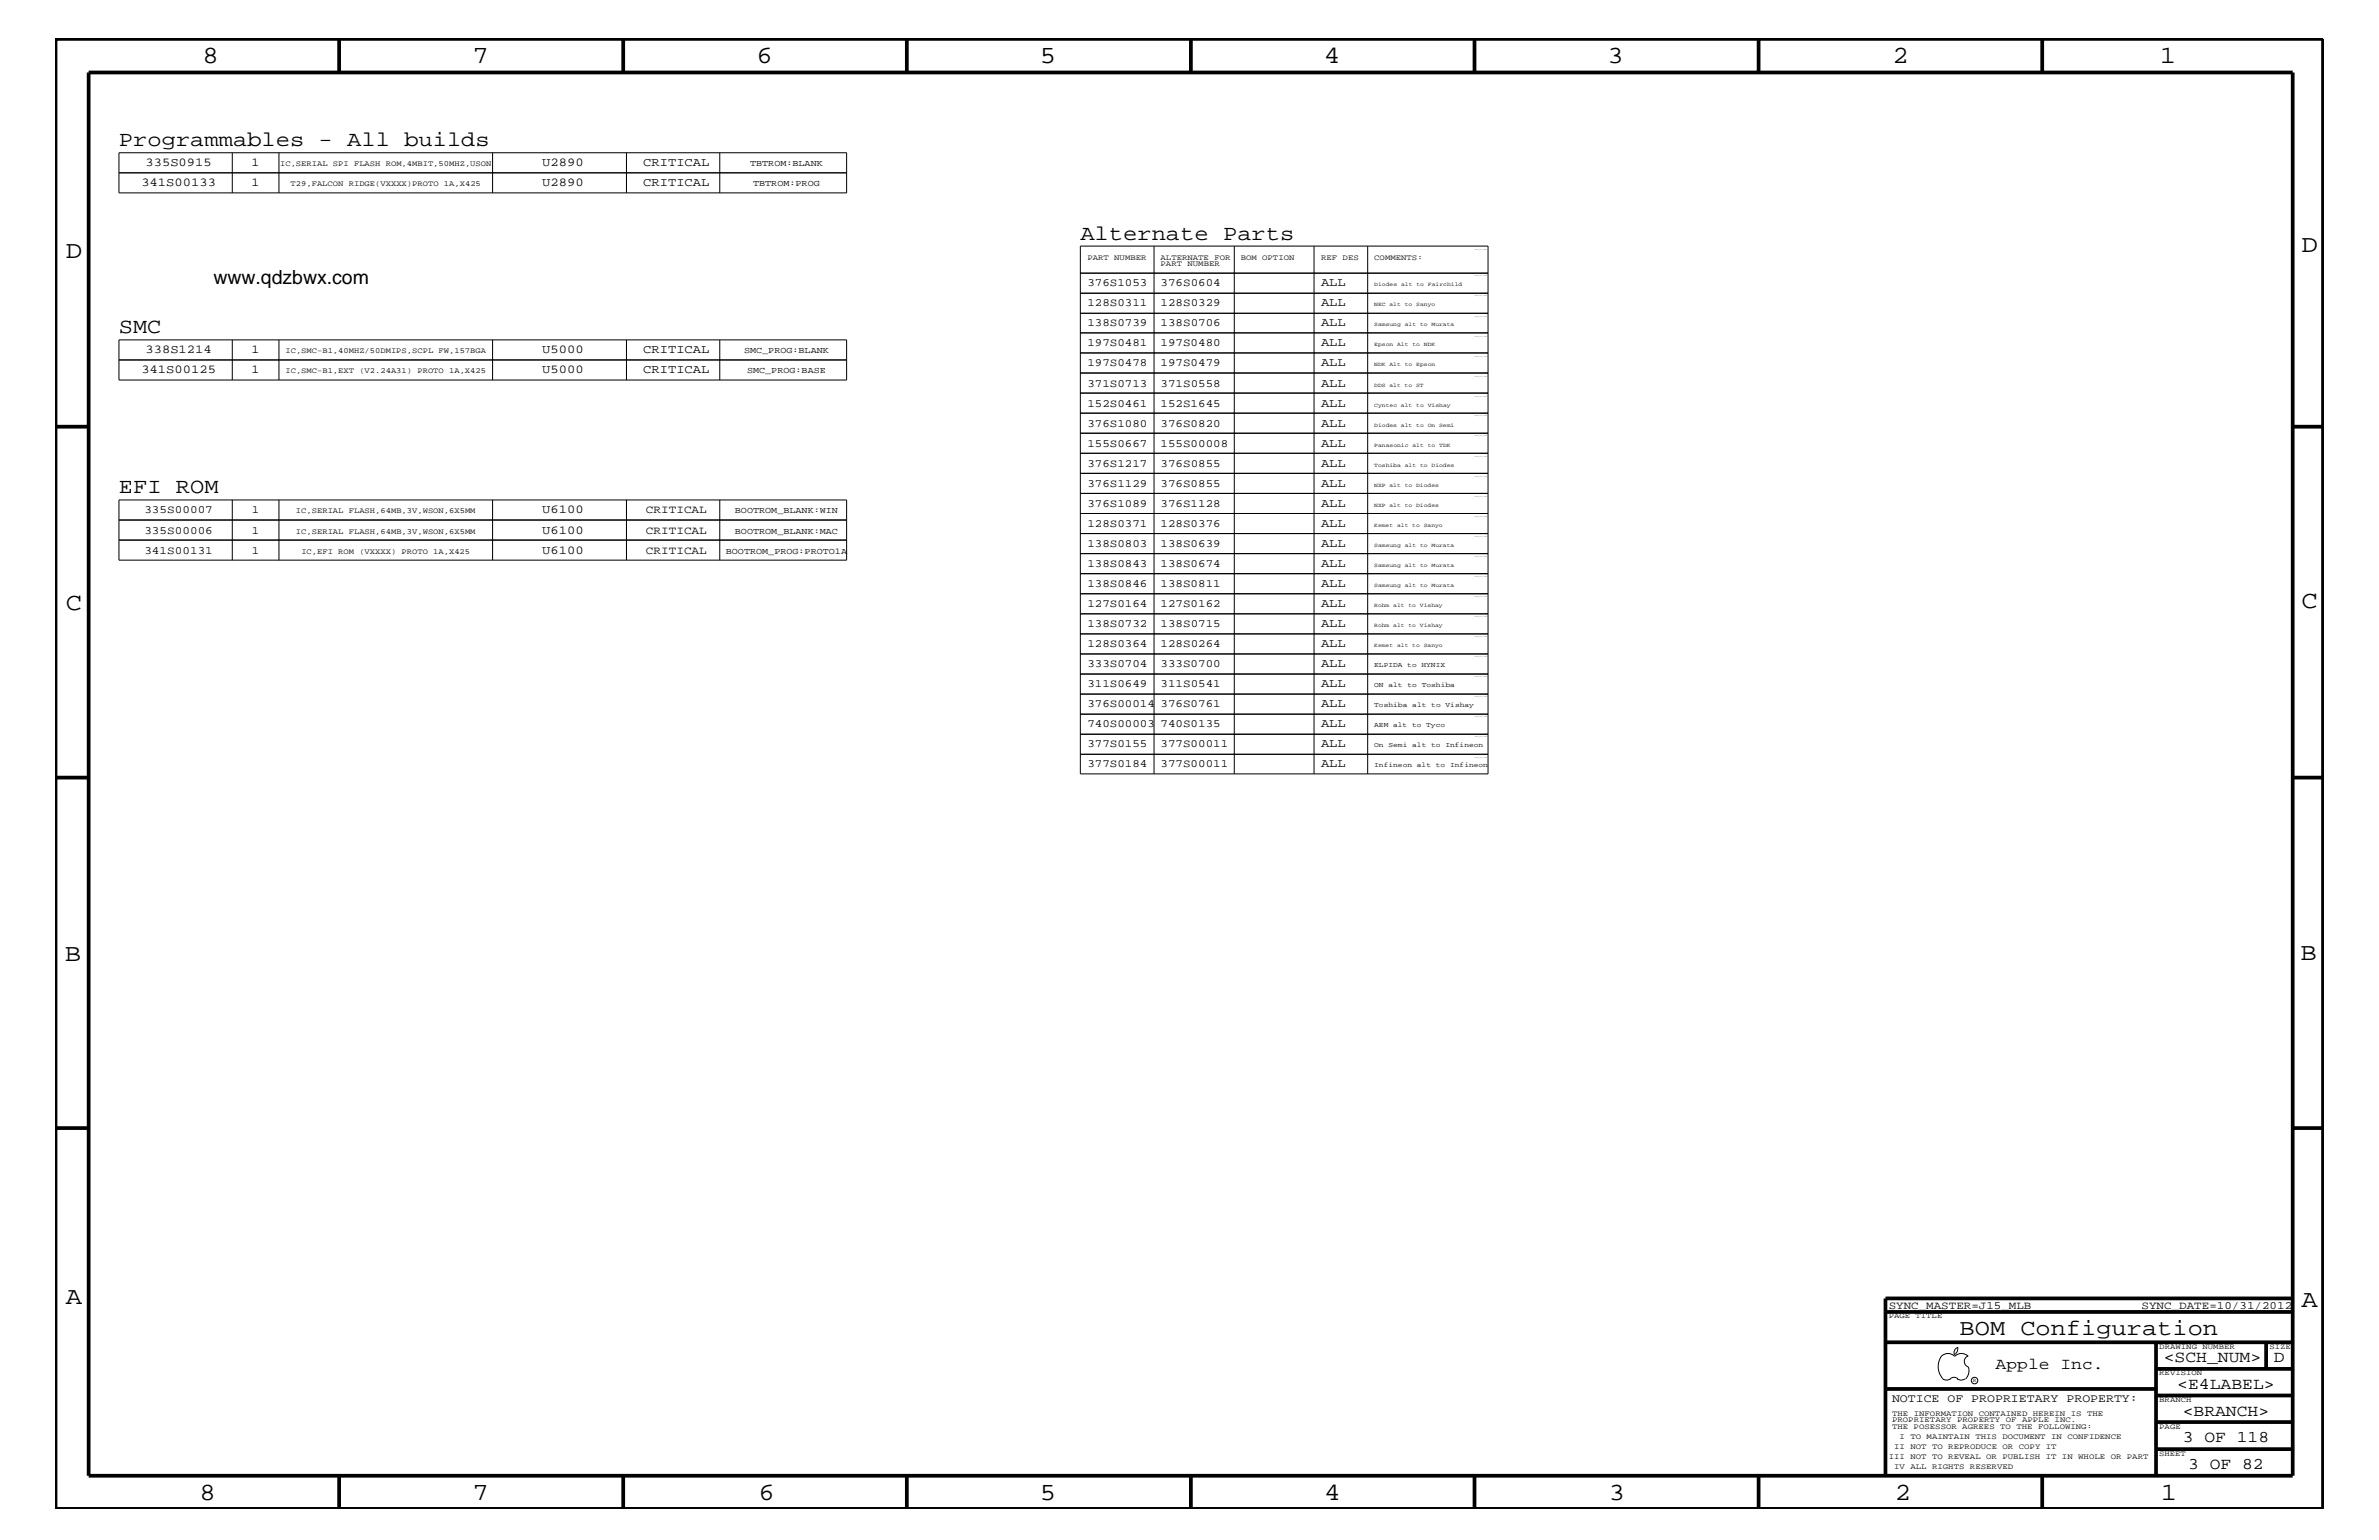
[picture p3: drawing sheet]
<svg xmlns="http://www.w3.org/2000/svg" width="432mm" height="279mm" viewBox="0 0 432 279" stroke-linecap="round" stroke-linejoin="round" font-family="sans-serif">
<defs><g id="words">
<g font-size="4.5">
<text x="36.7" y="11.5">8</text>
<text x="85.8" y="11.5">7</text>
<text x="137.3" y="11.5">6</text>
<text x="188.7" y="11.5">5</text>
<text x="240.3" y="11.5">4</text>
<text x="291.8" y="11.5">3</text>
<text x="343.5" y="11.5">2</text>
<text x="392" y="11.5">1</text>
<text x="11.9" y="46.8">D</text>
<text x="417.7" y="45.7">D</text>
<text x="11.9" y="110.6">C</text>
<text x="417.7" y="110.3">C</text>
<text x="11.8" y="174.3">B</text>
<text x="417.6" y="174.2">B</text>
<text x="11.9" y="236.7">A</text>
<text x="417.7" y="237.1">A</text>
<text x="36.2" y="272.1">8</text>
<text x="85.8" y="272.1">7</text>
<text x="137.7" y="272.1">6</text>
<text x="188.7" y="272.1">5</text>
<text x="240.4" y="272.1">4</text>
<text x="292" y="272.1">3</text>
<text x="343.9" y="272.1">2</text>
<text x="392.2" y="272.1">1</text>
</g>
<text font-size="4.1" x="355.7" y="242.3">BOM Configuration</text>
<g font-size="3.9">
<text x="21.6" y="26.5">Programmables - All builds</text>
<text x="196.1" y="43.5">Alternate Parts</text>
<text x="21.6" y="60.4">SMC</text>
<text x="21.6" y="89.5">EFI ROM</text>
</g>
<text font-size="3.5" x="38.7" y="51.6">www.qdzbwx.com</text>
<g font-size="3">
<text x="362.2" y="248.4">Apple Inc.</text>
<text x="392.7" y="247.1">&lt;SCH_NUM&gt;</text>
<text x="395.2" y="252">&lt;E4LABEL&gt;</text>
<text x="412.7" y="247.1">D</text>
<text x="396.2" y="256.8">&lt;BRANCH&gt;</text>
<text x="396.2" y="261.6">3 OF 118</text>
<text x="397.2" y="266.6">3 OF 82</text>
</g>
<g font-size="2.2">
<text x="25.7" y="33.7">341S00133</text>
<text x="26.4" y="30.2">335S0915</text>
<text x="45.7" y="33.7">1</text>
<text x="45.7" y="30.2">1</text>
<text x="98.4" y="33.7">U2890</text>
<text x="98.4" y="30.2">U2890</text>
<text x="116.8" y="33.7">CRITICAL</text>
<text x="116.8" y="30.2">CRITICAL</text>
<text x="239.8" y="51.9">ALL</text>
<text x="239.8" y="59.2">ALL</text>
<text x="239.8" y="55.6">ALL</text>
<text x="26.4" y="64">338S1214</text>
<text x="45.7" y="64">1</text>
<text x="98.4" y="64">U5000</text>
<text x="116.8" y="64">CRITICAL</text>
<text x="239.8" y="62.9">ALL</text>
<text x="25.7" y="67.7">341S00125</text>
<text x="45.7" y="67.7">1</text>
<text x="98.4" y="67.7">U5000</text>
<text x="116.8" y="67.7">CRITICAL</text>
<text x="239.8" y="66.5">ALL</text>
<text x="239.8" y="70.1">ALL</text>
<text x="239.8" y="77.4">ALL</text>
<text x="239.8" y="73.8">ALL</text>
<text x="239.8" y="81.1">ALL</text>
<text x="239.8" y="84.7">ALL</text>
<text x="239.8" y="88.3">ALL</text>
<text x="98.4" y="93.2">U6100</text>
<text x="239.8" y="95.6">ALL</text>
<text x="239.8" y="92">ALL</text>
<text x="98.4" y="96.8">U6100</text>
<text x="98.4" y="100.4">U6100</text>
<text x="239.8" y="99.3">ALL</text>
<text x="239.8" y="106.5">ALL</text>
<text x="239.8" y="102.9">ALL</text>
<text x="239.8" y="110.2">ALL</text>
<text x="239.8" y="113.7">ALL</text>
<text x="239.8" y="117.4">ALL</text>
<text x="239.8" y="124.7">ALL</text>
<text x="239.8" y="121">ALL</text>
<text x="239.8" y="131.9">ALL</text>
<text x="239.8" y="128.3">ALL</text>
<text x="239.8" y="135.6">ALL</text>
<text x="239.8" y="139.2">ALL</text>
</g>
<text font-size="2.1" x="343.4" y="254.4">NOTICE OF PROPRIETARY PROPERTY:</text>
<g font-size="2">
<text x="197.4" y="51.9">376S1053</text>
<text x="210.7" y="51.9">376S0604</text>
<text x="197.4" y="55.6">128S0311</text>
<text x="197.4" y="59.2">138S0739</text>
<text x="210.7" y="55.6">128S0329</text>
<text x="210.7" y="59.2">138S0706</text>
<text x="197.4" y="62.9">197S0481</text>
<text x="210.7" y="62.9">197S0480</text>
<text x="197.4" y="70.1">371S0713</text>
<text x="197.4" y="66.5">197S0478</text>
<text x="210.7" y="66.5">197S0479</text>
<text x="210.7" y="70.1">371S0558</text>
<text x="197.4" y="77.4">376S1080</text>
<text x="197.4" y="73.8">152S0461</text>
<text x="210.7" y="77.4">376S0820</text>
<text x="210.7" y="73.8">152S1645</text>
<text x="197.4" y="81.1">155S0667</text>
<text x="210.7" y="81.1">155S00008</text>
<text x="197.4" y="84.7">376S1217</text>
<text x="197.4" y="88.3">376S1129</text>
<text x="210.7" y="88.3">376S0855</text>
<text x="210.7" y="84.7">376S0855</text>
<text x="26.2" y="93.2">335S00007</text>
<text x="45.7" y="93.2">1</text>
<text x="117.2" y="93.2">CRITICAL</text>
<text x="197.4" y="92">376S1089</text>
<text x="197.4" y="95.6">128S0371</text>
<text x="210.7" y="95.6">128S0376</text>
<text x="210.7" y="92">376S1128</text>
<text x="26.2" y="96.8">335S00006</text>
<text x="26.2" y="100.4">341S00131</text>
<text x="45.7" y="96.8">1</text>
<text x="45.7" y="100.4">1</text>
<text x="117.2" y="96.8">CRITICAL</text>
<text x="117.2" y="100.4">CRITICAL</text>
<text x="197.4" y="99.3">138S0803</text>
<text x="210.7" y="99.3">138S0639</text>
<text x="197.4" y="106.5">138S0846</text>
<text x="197.4" y="102.9">138S0843</text>
<text x="210.7" y="106.5">138S0811</text>
<text x="210.7" y="102.9">138S0674</text>
<text x="197.4" y="113.7">138S0732</text>
<text x="197.4" y="110.2">127S0164</text>
<text x="210.7" y="110.2">127S0162</text>
<text x="210.7" y="113.7">138S0715</text>
<text x="197.4" y="117.4">128S0364</text>
<text x="210.7" y="117.4">128S0264</text>
<text x="197.4" y="124.7">311S0649</text>
<text x="197.4" y="121">333S0704</text>
<text x="210.7" y="121">333S0700</text>
<text x="210.7" y="124.7">311S0541</text>
<text x="197.4" y="131.9">740S00003</text>
<text x="197.4" y="128.3">376S00014</text>
<text x="210.7" y="131.9">740S0135</text>
<text x="210.7" y="128.3">376S0761</text>
<text x="197.4" y="135.6">377S0155</text>
<text x="210.7" y="135.6">377S00011</text>
<text x="197.4" y="139.2">377S0184</text>
<text x="210.7" y="139.2">377S00011</text>
<text x="342.8" y="237.4">SYNC_MASTER=J15_MLB</text>
<text x="388.7" y="237.4">SYNC_DATE=10/31/2012</text>
</g>
<g font-size="1.6">
<text x="136.1" y="30.2">TBTROM:BLANK</text>
<text x="136.7" y="33.7">TBTROM:PROG</text>
<text x="135" y="64">SMC_PROG:BLANK</text>
<text x="135.6" y="67.7">SMC_PROG:BASE</text>
<text x="133.4" y="93.2">BOOTROM_BLANK:WIN</text>
<text x="131.7" y="100.4">BOOTROM_PROG:PROTO1A</text>
<text x="133.4" y="96.8">BOOTROM_BLANK:MAC</text>
</g>
<g font-size="1.4">
<text x="50.8" y="30.2">IC,SERIAL SPI FLASH ROM,4MBIT,50MHZ,USON</text>
<text x="52.7" y="33.7">T29,FALCON RIDGE(VXXXX)PROTO 1A,X425</text>
<text x="197.4" y="47.1">PART NUMBER</text>
<text x="210.7" y="47.1">ALTERNATE FOR</text>
<text x="225.2" y="47.1">BOM OPTION</text>
<text x="239.8" y="47.1">REF DES</text>
<text x="249.4" y="47.1">COMMENTS:</text>
<text x="210.7" y="48.3">PART NUMBER</text>
<text x="51.8" y="64">IC,SMC-B1,40MHZ/50DMIPS,SCPL FW,157BGA</text>
<text x="51.8" y="67.7">IC,SMC-B1,EXT (V2.24A31) PROTO 1A,X425</text>
<text x="53.7" y="93.2">IC,SERIAL FLASH,64MB,3V,WSON,6X5MM</text>
<text x="53.7" y="96.8">IC,SERIAL FLASH,64MB,3V,WSON,6X5MM</text>
<text x="54.7" y="100.4">IC,EFI ROM (VXXXX) PROTO 1A,X425</text>
<text x="342.8" y="239.2">PAGE TITLE</text>
<text x="391.9" y="244.7">DRAWING NUMBER</text>
<text x="411.9" y="244.7">SIZE</text>
<text x="391.9" y="249.5">REVISION</text>
<text x="343.4" y="256.8">THE INFORMATION CONTAINED HEREIN IS THE</text>
<text x="391.9" y="254.4">BRANCH</text>
<text x="343.4" y="258">PROPRIETARY PROPERTY OF APPLE INC.</text>
<text x="343.4" y="259.3">THE POSESSOR AGREES TO THE FOLLOWING:</text>
<text x="343.8" y="262.9">II NOT TO REPRODUCE OR COPY IT</text>
<text x="344.8" y="261.1">I TO MAINTAIN THIS DOCUMENT IN CONFIDENCE</text>
<text x="391.9" y="259.3">PAGE</text>
<text x="342.8" y="264.7">III NOT TO REVEAL OR PUBLISH IT IN WHOLE OR PART</text>
<text x="343.8" y="266.6">IV ALL RIGHTS RESERVED</text>
<text x="391.9" y="264.1">SHEET</text>
</g>
<g font-size="1.3">
<text x="249.4" y="124.7">ON alt to Toshiba</text>
<text x="249.4" y="121">ELPIDA to HYNIX</text>
<text x="249.4" y="128.3">Toshiba alt to Vishay</text>
<text x="249.4" y="131.9">AEM alt to Tyco</text>
<text x="249.4" y="135.6">On Semi alt to Infineon</text>
<text x="249.4" y="139.2">Infineon alt to Infineon</text>
</g>
<g font-size="1">
<text x="249.4" y="51.9">Diodes alt to Fairchild</text>
<text x="249.4" y="59.2">Samsung alt to Murata</text>
<text x="249.4" y="55.6">NEC alt to Sanyo</text>
<text x="249.4" y="62.9">Epson Alt to NDK</text>
<text x="249.4" y="70.1">DDS alt to ST</text>
<text x="249.4" y="66.5">NDK Alt to Epson</text>
<text x="249.4" y="73.8">Cyntec alt to Vishay</text>
<text x="249.4" y="77.4">Diodes alt to On Semi</text>
<text x="249.4" y="81.1">Panasonic alt to TDK</text>
<text x="249.4" y="84.7">Toshiba alt to Diodes</text>
<text x="249.4" y="88.3">NXP alt to Diodes</text>
<text x="249.4" y="95.6">Kemet alt to Sanyo</text>
<text x="249.4" y="92">NXP alt to Diodes</text>
<text x="249.4" y="99.3">Samsung alt to Murata</text>
<text x="249.4" y="106.5">Samsung alt to Murata</text>
<text x="249.4" y="102.9">Samsung alt to Murata</text>
<text x="249.4" y="110.2">Rohm alt to Vishay</text>
<text x="249.4" y="113.7">Rohm alt to Vishay</text>
<text x="249.4" y="117.4">Kemet alt to Sanyo</text>
<text x="358.1" y="250.7">R</text>
</g>
</g></defs>
<g fill="none" stroke="#000" stroke-width=".18">
<path d="M21.6 27.7h132.1v7.3h-132.1zM21.6 31.4h132.1M42.2 27.7v7.3M50.6 27.7v7.3M89.4 27.7v7.3M113.7 27.7v7.3M130.6 27.7v7.3M196.1 56.8h74M196.1 53.2h74M196.1 49.6h74M196.1 44.6h74v95.8h-74zM209.5 44.6v95.8"/>
<path d="M224 44.6v95.8M238.5 44.6v95.8M248.2 44.6v95.8M21.6 61.7h132.1v7.2h-132.1zM21.6 65.3h132.1M42.2 61.7v7.2M50.6 61.7v7.2M89.4 61.7v7.2M113.7 61.7v7.2M130.6 61.7v7.2M196.1 60.4h74M196.1 67.7h74"/>
<path d="M196.1 64h74M196.1 78.6h74M196.1 75h74M196.1 71.3h74M21.6 90.7h132.1v10.9h-132.1zM21.6 94.3h132.1M21.6 98h132.1M42.2 90.7v10.9M50.6 90.7v10.9M89.4 90.7v10.9M113.7 90.7v10.9M130.6 90.7v10.9"/>
<path d="M196.1 96.8h74M196.1 93.2h74M196.1 89.5h74M196.1 85.9h74M196.1 82.2h74M196.1 118.6h74M196.1 104.1h74M196.1 100.4h74M196.1 115h74M196.1 111.4h74M196.1 107.7h74M196.1 122.3h74"/>
<path d="M196.1 129.6h74M196.1 125.9h74M196.1 133.2h74M196.1 136.8h74M352.3 246.1a1.72 1.72 0 0 1 2.5 0 1.69 1.69 0 0 1 2.4 0M352.4 246a3.2 3.2 0 0 0 .4 4.3l.8 .1 .4-.2M354 250.2l.7-.3 .7 .3M355.2 250.2l.7 .2 .7-.2M355.3 244.4v.3a1.18 1.18 0 0 1-.6 1.1M355.4 244.4a.99 .99 0 0 0-.6 1.4M357.2 246a1.04 1.04 0 0 0-.7 1 1.04 1.04 0 0 0 .7 1M357.3 248l.1 .7a2.11 2.11 0 0 1-.6 1.5"/>
<circle cx="358.4" cy="250.5" r=".59"/>
</g>
<g fill="none" stroke="#000" stroke-width=".68" stroke-linecap="butt">
<path d="M10.1 7.1h411.5v266.7h-411.5zM16.1 13.2h400v254.5h-400zM61.6 7.1v6.1M113.1 7.1v6.1M164.6 7.1v6.1M216.2 7.1v6.1M267.6 7.1v6.1M319.2 7.1v6.1M370.7 7.1v6.1M10.1 77.4h6M416.1 77.4h5.5M10.1 141.1h6"/>
<path d="M416.1 141.1h5.5M10.1 204.7h6M416.1 204.7h5.5M342.2 238h73.9M416.1 235.6h-73.9v32.1M342.2 243.5h73.9M342.2 252h49.1M391.3 258h24.8M391.3 253.2h24.8M391.3 248.4h24.8M391.3 243.5v24.2M411.3 243.5v4.9"/>
<path d="M61.6 267.7v6.1M113.1 267.7v6.1M164.6 267.7v6.1M216.2 268v5.8M267.6 267.7v6.1M319.2 267.7v6.1M370.7 267.7v6.1M391.3 262.9h24.8"/>
</g>
<use href="#words"/>
</svg>
